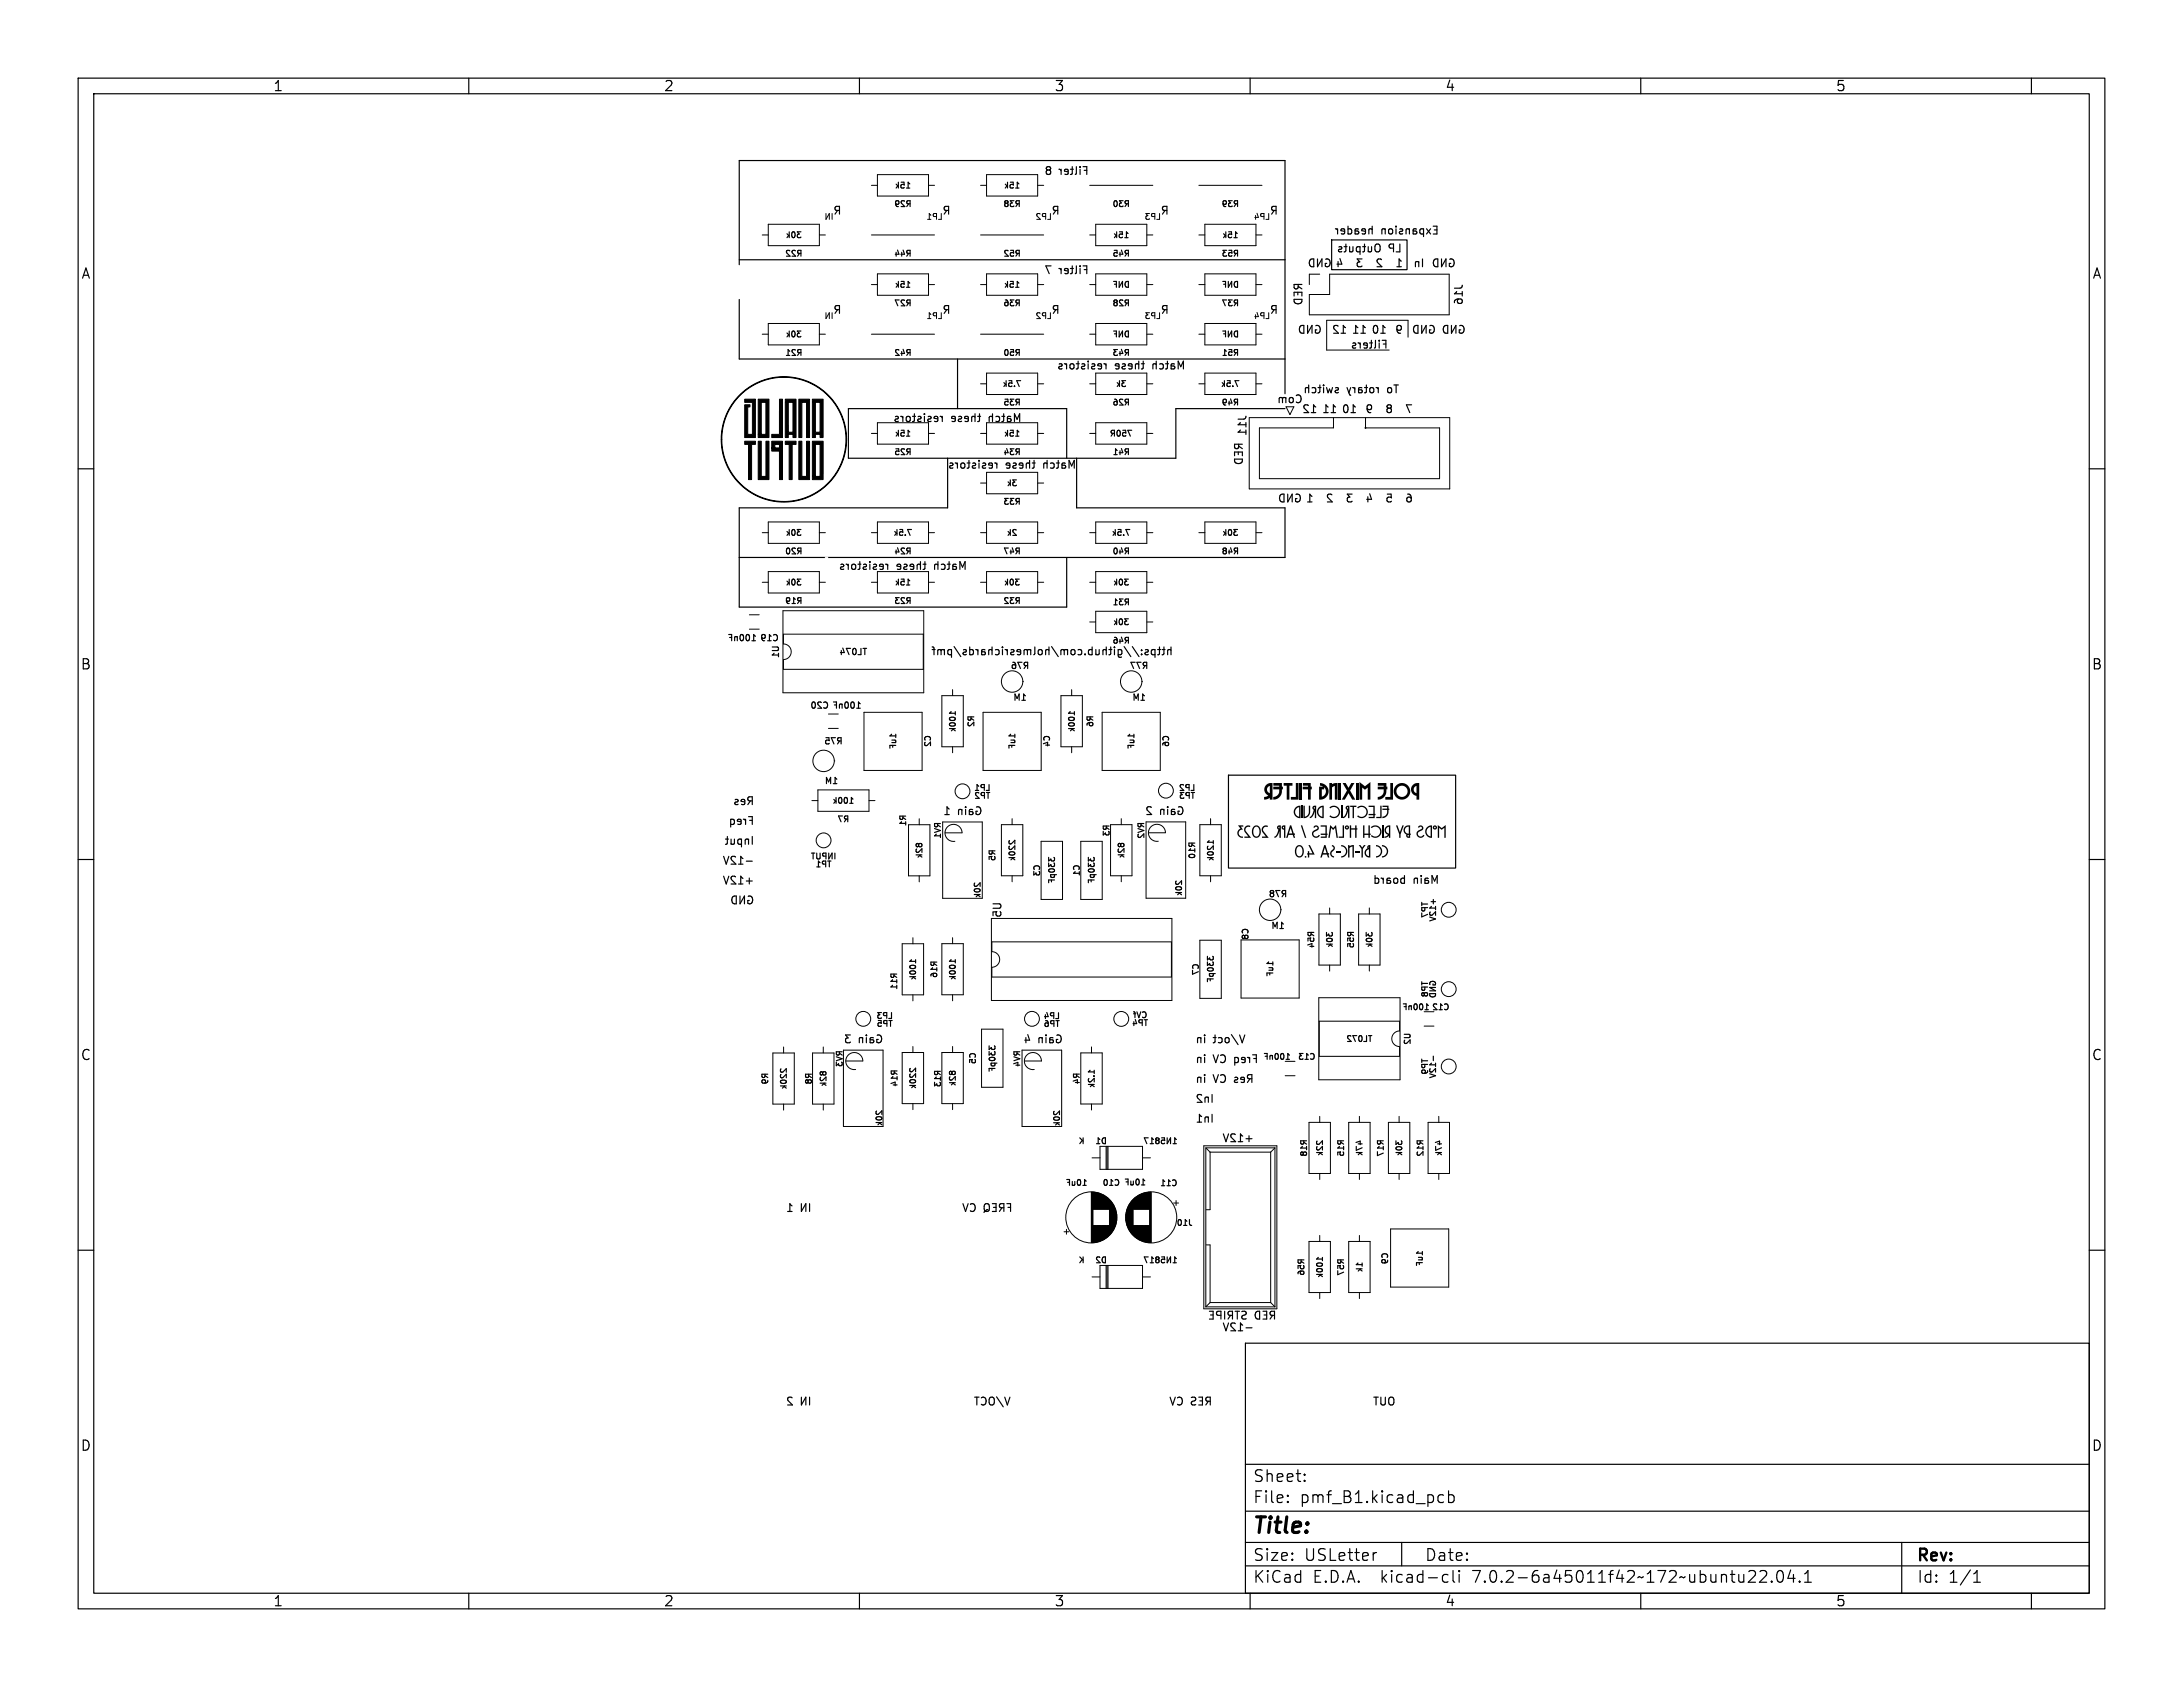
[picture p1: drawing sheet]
<svg xmlns="http://www.w3.org/2000/svg" width="279mm" height="216mm" viewBox="0 0 279 216" stroke-linecap="round" stroke-linejoin="round" font-family="sans-serif">
<defs><g id="words">
<g font-size="2.8">
<text x="161.7" y="102.7">POLE</text>
<text x="168" y="102.7">MIXING</text>
<text x="175.5" y="102.7">FILTER</text>
<text x="160.4" y="196.7">Title:</text>
</g>
<g font-size="2.1">
<text x="158.3" y="107.5">Modsby RichHolmes/ Apr2023</text>
<text x="165.5" y="105">Electric</text>
<text x="173.9" y="105">Druid</text>
<text x="165.7" y="110">CCBY-NC-SA</text>
<text x="175.1" y="110">4.0</text>
<text x="160.4" y="189.8">Sheet:</text>
<text x="160.4" y="192.5">File:</text>
<text x="166.4" y="192.5">pmf_B1.kicad_pcb</text>
<text x="160.4" y="202.7">KiCad</text>
<text x="160.4" y="199.9">Size:</text>
<text x="167" y="199.9">USLetter</text>
<text x="168" y="202.7">E.D.A.</text>
<text x="176.8" y="202.7">kicad-cli</text>
<text x="182.4" y="199.9">Date:</text>
<text x="188.6" y="202.7">7.0.2-6a45011f42~172~ubuntu22.04.1</text>
<text x="245.4" y="200.1">Rev:</text>
<text x="245.4" y="202.7">Id:</text>
<text x="249.4" y="202.7">1/1</text>
</g>
<g font-size="1.8">
<text x="35" y="11.8">1</text>
<text x="85" y="11.8">2</text>
<text x="135" y="11.8">3</text>
<text x="185" y="11.8">4</text>
<text x="235" y="11.8">5</text>
<text x="10.4" y="35.8">A</text>
<text x="267.8" y="35.8">A</text>
<text x="10.3" y="85.8">B</text>
<text x="267.7" y="85.8">B</text>
<text x="10.3" y="135.8">C</text>
<text x="267.7" y="135.8">C</text>
<text x="10.3" y="185.8">D</text>
<text x="267.7" y="185.8">D</text>
<text x="35" y="205.7">1</text>
<text x="85" y="205.7">2</text>
<text x="135" y="205.7">3</text>
<text x="185" y="205.7">4</text>
<text x="235" y="205.7">5</text>
</g>
<g font-size="1.4">
<text x="133.6" y="22.5">Filter</text>
<text x="138.5" y="22.5">8</text>
<text x="105.5" y="27.5">R</text>
<text x="119.5" y="27.5">R</text>
<text x="133.4" y="27.5">R</text>
<text x="147.4" y="27.5">R</text>
<text x="161.4" y="27.5">R</text>
<text x="133.6" y="35.2">Filter</text>
<text x="138.5" y="35.2">7</text>
<text x="167.3" y="34.3">GND</text>
<text x="170.9" y="34.3">4</text>
<text x="171" y="32.4">LP</text>
<text x="173.4" y="34.3">3</text>
<text x="173.8" y="32.4">Outputs</text>
<text x="176" y="34.3">2</text>
<text x="178.5" y="34.3">1</text>
<text x="180.8" y="34.3">In</text>
<text x="183.2" y="34.3">GND</text>
<text x="105.5" y="40.2">R</text>
<text x="119.5" y="40.2">R</text>
<text x="133.4" y="40.2">R</text>
<text x="147.4" y="40.2">R</text>
<text x="161.4" y="40.2">R</text>
<text x="187.4" y="39.1" transform="rotate(-90 187.4 39.1)">J16</text>
<text x="135.2" y="47.3">Match</text>
<text x="140.5" y="47.3">these</text>
<text x="145.5" y="47.3">resistors</text>
<text x="166" y="42.8">GND</text>
<text x="170.4" y="42.8">12</text>
<text x="172.8" y="44.7">Filters</text>
<text x="173" y="42.8">11</text>
<text x="175.5" y="42.8">10</text>
<text x="178.5" y="42.8">9</text>
<text x="180.6" y="42.8">GND GND</text>
<text x="163.4" y="51.7">Com</text>
<text x="166.6" y="52.9">12</text>
<text x="169.1" y="52.9">11</text>
<text x="171.7" y="52.9">10</text>
<text x="174.7" y="52.9">9</text>
<text x="177.2" y="52.9">8</text>
<text x="179.8" y="52.9">7</text>
<text x="114.3" y="54.1">Match</text>
<text x="119.6" y="54.1">these</text>
<text x="124.5" y="54.1">resistors</text>
<text x="159.1" y="56.6" transform="rotate(-90 159.1 56.6)">RED</text>
<text x="159.7" y="55.9" transform="rotate(-90 159.7 55.9)">J11</text>
<text x="121.3" y="60">Match</text>
<text x="126.6" y="60">these</text>
<text x="131.5" y="60">resistors</text>
<text x="163.5" y="64.4">GND 1</text>
<text x="169.6" y="64.4">2</text>
<text x="172.2" y="64.4">3</text>
<text x="174.7" y="64.4">4</text>
<text x="177.2" y="64.4">5</text>
<text x="179.8" y="64.4">6</text>
<text x="107.3" y="73">Match</text>
<text x="112.6" y="73">these</text>
<text x="117.5" y="73">resistors</text>
<text x="125.7" y="104.4">Gain</text>
<text x="151.6" y="104.4">Gain</text>
<text x="175.7" y="113.2">Main</text>
<text x="180" y="113.2">board</text>
<text x="128.3" y="117.5" transform="rotate(-90 128.3 117.5)">U5</text>
<text x="113" y="133.6">Gain</text>
<text x="156.4" y="146.3">+12V</text>
<text x="100.5" y="155.2">IN</text>
<text x="103" y="155.2">1</text>
<text x="123.1" y="155.2">FREQ CV</text>
<text x="154.5" y="169">RED STRIPE</text>
<text x="156.4" y="170.5">-12V</text>
<text x="100.5" y="179.9">IN</text>
<text x="103" y="179.9">2</text>
<text x="124.6" y="179.9">V/OCT</text>
<text x="149.6" y="179.9">RES CV</text>
<text x="175.6" y="179.9">OUT</text>
</g>
<text font-size="1.4" fill="#fff" x="96.5" y="115.8">GND</text>
<g font-size="1.1">
<text x="93" y="82.2">100nF</text>
<text x="97.2" y="82.2">C19</text>
<text x="107.3" y="84">TL074</text>
<text x="99.9" y="84.3" transform="rotate(-90 99.9 84.3)">U1</text>
<text x="129.3" y="85.8">R76</text>
<text x="129.6" y="89.8">1M</text>
<text x="144.5" y="85.8">R77</text>
<text x="144.9" y="89.8">1M</text>
<text x="103.6" y="90.9">C20</text>
<text x="105.4" y="95.4">R75</text>
<text x="106.5" y="90.9">100nF</text>
<text x="105.5" y="100.5">1M</text>
<text x="162.3" y="115">R78</text>
<text x="162.6" y="119">1M</text>
</g>
<g font-size="1">
<text x="114.4" y="26.7">R29</text>
<text x="114.4" y="24.3">15k</text>
<text x="128.3" y="26.7">R38</text>
<text x="128.4" y="24.3">15k</text>
<text x="142.3" y="26.7">R30</text>
<text x="156.3" y="26.7">R39</text>
<text x="100.4" y="33">R22</text>
<text x="100.5" y="30.6">30k</text>
<text x="114.4" y="33">R44</text>
<text x="128.3" y="33">R52</text>
<text x="142.3" y="33">R45</text>
<text x="142.4" y="30.6">15k</text>
<text x="156.3" y="33">R53</text>
<text x="156.3" y="30.6">15k</text>
<text x="114.4" y="39.4">R27</text>
<text x="114.4" y="37">15k</text>
<text x="128.3" y="39.4">R36</text>
<text x="128.4" y="37">15k</text>
<text x="142.3" y="39.4">R28</text>
<text x="142.3" y="37">DNF</text>
<text x="156.3" y="39.4">R37</text>
<text x="156.3" y="37">DNF</text>
<text x="100.4" y="45.7">R21</text>
<text x="100.5" y="43.3">30k</text>
<text x="114.4" y="45.7">R42</text>
<text x="128.3" y="45.7">R50</text>
<text x="142.3" y="45.7">R43</text>
<text x="142.3" y="43.3">DNF</text>
<text x="156.3" y="45.7">R51</text>
<text x="156.3" y="43.3">DNF</text>
<text x="128.2" y="49.7">7.5k</text>
<text x="128.3" y="52.1">R35</text>
<text x="142.3" y="52.1">R26</text>
<text x="142.7" y="49.7">3k</text>
<text x="156.2" y="49.7">7.5k</text>
<text x="156.3" y="52.1">R49</text>
<text x="114.4" y="58.4">R25</text>
<text x="114.4" y="56">15k</text>
<text x="128.3" y="58.4">R34</text>
<text x="128.4" y="56">15k</text>
<text x="142" y="56">750R</text>
<text x="142.3" y="58.4">R41</text>
<text x="128.3" y="64.8">R33</text>
<text x="128.8" y="62.4">3k</text>
<text x="100.4" y="71.1">R20</text>
<text x="100.5" y="68.7">30k</text>
<text x="114.3" y="68.7">7.5k</text>
<text x="114.4" y="71.1">R24</text>
<text x="128.3" y="71.1">R47</text>
<text x="128.8" y="68.7">2k</text>
<text x="142.2" y="68.7">7.5k</text>
<text x="142.3" y="71.1">R40</text>
<text x="156.3" y="71.1">R48</text>
<text x="156.3" y="68.7">30k</text>
<text x="100.4" y="77.5">R19</text>
<text x="100.5" y="75.1">30k</text>
<text x="114.4" y="77.5">R23</text>
<text x="114.4" y="75.1">15k</text>
<text x="128.3" y="77.5">R32</text>
<text x="128.4" y="75.1">30k</text>
<text x="142.3" y="77.6">R31</text>
<text x="142.4" y="75.1">30k</text>
<text x="142.3" y="82.5">R46</text>
<text x="142.4" y="80.2">30k</text>
<text x="114.9" y="96" transform="rotate(-90 114.9 96)">1uF</text>
<text x="119.3" y="95.7" transform="rotate(-90 119.3 95.7)">C2</text>
<text x="122.5" y="93.8" transform="rotate(-90 122.5 93.8)">100k</text>
<text x="124.9" y="93.1" transform="rotate(-90 124.9 93.1)">R2</text>
<text x="130.1" y="96" transform="rotate(-90 130.1 96)">1uF</text>
<text x="134.5" y="95.7" transform="rotate(-90 134.5 95.7)">C4</text>
<text x="137.7" y="93.8" transform="rotate(-90 137.7 93.8)">100k</text>
<text x="140.1" y="93.1" transform="rotate(-90 140.1 93.1)">R6</text>
<text x="145.3" y="96" transform="rotate(-90 145.3 96)">1uF</text>
<text x="149.8" y="95.7" transform="rotate(-90 149.8 95.7)">C6</text>
<text x="124.6" y="101.4">LP1</text>
<text x="150.8" y="101.4">LP2</text>
<text x="106.5" y="103">100k</text>
<text x="107.1" y="105.4">R7</text>
<text x="116.1" y="105.8" transform="rotate(-90 116.1 105.8)">R1</text>
<text x="120.6" y="107.4" transform="rotate(-90 120.6 107.4)">RV1</text>
<text x="124.6" y="102.4">TP2</text>
<text x="142.2" y="107.1" transform="rotate(-90 142.2 107.1)">R3</text>
<text x="146.6" y="107.4" transform="rotate(-90 146.6 107.4)">RV2</text>
<text x="150.8" y="102.4">TP3</text>
<text x="103.7" y="110.1">INPUT</text>
<text x="104.3" y="111.2">TP1</text>
<text x="118.2" y="110" transform="rotate(-90 118.2 110)">82k</text>
<text x="127.6" y="110.3" transform="rotate(-90 127.6 110.3)">R5</text>
<text x="130.1" y="110.3" transform="rotate(-90 130.1 110.3)">220k</text>
<text x="133.3" y="112.2" transform="rotate(-90 133.3 112.2)">C3</text>
<text x="135.2" y="113.2" transform="rotate(-90 135.2 113.2)">330pF</text>
<text x="138.4" y="112.2" transform="rotate(-90 138.4 112.2)">C1</text>
<text x="140.3" y="113.2" transform="rotate(-90 140.3 113.2)">330pF</text>
<text x="144.1" y="109.9" transform="rotate(-90 144.1 109.9)">82k</text>
<text x="153.1" y="110" transform="rotate(-90 153.1 110)">R10</text>
<text x="155.5" y="110.3" transform="rotate(-90 155.5 110.3)">120k</text>
<text x="125.7" y="115" transform="rotate(-90 125.7 115)">20k</text>
<text x="151.4" y="114.8" transform="rotate(-90 151.4 114.8)">20k</text>
<text x="182.9" y="117.6" transform="rotate(-90 182.9 117.6)">TP7</text>
<text x="184" y="118" transform="rotate(-90 184 118)">+12V</text>
<text x="117.4" y="125.5" transform="rotate(-90 117.4 125.5)">100k</text>
<text x="120.1" y="125.2" transform="rotate(-90 120.1 125.2)">R16</text>
<text x="122.5" y="125.5" transform="rotate(-90 122.5 125.5)">100k</text>
<text x="153.6" y="124.9" transform="rotate(-90 153.6 124.9)">C7</text>
<text x="155.5" y="125.9" transform="rotate(-90 155.5 125.9)">330pF</text>
<text x="159.9" y="120.4" transform="rotate(-90 159.9 120.4)">C8</text>
<text x="163.1" y="125.1" transform="rotate(-90 163.1 125.1)">1uF</text>
<text x="168.4" y="121.4" transform="rotate(-90 168.4 121.4)">R54</text>
<text x="170.7" y="121.4" transform="rotate(-90 170.7 121.4)">30k</text>
<text x="173.5" y="121.4" transform="rotate(-90 173.5 121.4)">R55</text>
<text x="175.8" y="121.4" transform="rotate(-90 175.8 121.4)">30k</text>
<text x="112.1" y="130.6">LP3</text>
<text x="112.1" y="131.6">TP5</text>
<text x="115" y="126.8" transform="rotate(-90 115 126.8)">R11</text>
<text x="133.5" y="130.6">LP4</text>
<text x="133.5" y="131.6">TP6</text>
<text x="144.8" y="131.5">TP4</text>
<text x="144.9" y="130.5">CVf</text>
<text x="179.4" y="129.4">100nF</text>
<text x="182.9" y="127.7" transform="rotate(-90 182.9 127.7)">TP8</text>
<text x="183.2" y="129.4">C12</text>
<text x="184" y="127.8" transform="rotate(-90 184 127.8)">GND</text>
<text x="108" y="136.6" transform="rotate(-90 108 136.6)">RV3</text>
<text x="125.1" y="136.3" transform="rotate(-90 125.1 136.3)">C5</text>
<text x="127.6" y="137.3" transform="rotate(-90 127.6 137.3)">330pF</text>
<text x="130.7" y="136.6" transform="rotate(-90 130.7 136.6)">RV4</text>
<text x="161.6" y="135.8">100nF</text>
<text x="166.1" y="135.8">C13</text>
<text x="172.2" y="133.5">TL072</text>
<text x="180.7" y="133.8" transform="rotate(-90 180.7 133.8)">U2</text>
<text x="182.9" y="137.6" transform="rotate(-90 182.9 137.6)">TP9</text>
<text x="98.5" y="138.9" transform="rotate(-90 98.5 138.9)">R9</text>
<text x="100.9" y="139.5" transform="rotate(-90 100.9 139.5)">220k</text>
<text x="104.1" y="138.9" transform="rotate(-90 104.1 138.9)">R8</text>
<text x="105.9" y="139.2" transform="rotate(-90 105.9 139.2)">82k</text>
<text x="115" y="139.2" transform="rotate(-90 115 139.2)">R14</text>
<text x="117.4" y="139.5" transform="rotate(-90 117.4 139.5)">220k</text>
<text x="120.6" y="139.2" transform="rotate(-90 120.6 139.2)">R13</text>
<text x="122.5" y="139.1" transform="rotate(-90 122.5 139.1)">82k</text>
<text x="138.4" y="138.9" transform="rotate(-90 138.4 138.9)">R4</text>
<text x="140.3" y="139.3" transform="rotate(-90 140.3 139.3)">1.2k</text>
<text x="184" y="138.1" transform="rotate(-90 184 138.1)">-12V</text>
<text x="113.1" y="144.2" transform="rotate(-90 113.1 144.2)">20k</text>
<text x="135.8" y="144.2" transform="rotate(-90 135.8 144.2)">20k</text>
<text x="137.9" y="146.6">K</text>
<text x="140.1" y="146.6">D1</text>
<text x="167.4" y="148.1" transform="rotate(-90 167.4 148.1)">R18</text>
<text x="169.5" y="148" transform="rotate(-90 169.5 148)">22k</text>
<text x="172.2" y="148.1" transform="rotate(-90 172.2 148.1)">R15</text>
<text x="174.6" y="148" transform="rotate(-90 174.6 148)">47k</text>
<text x="177.3" y="148.1" transform="rotate(-90 177.3 148.1)">R17</text>
<text x="179.6" y="148" transform="rotate(-90 179.6 148)">30k</text>
<text x="182.3" y="148.1" transform="rotate(-90 182.3 148.1)">R12</text>
<text x="184.7" y="148" transform="rotate(-90 184.7 148)">47k</text>
<text x="136.3" y="151.9">10uF</text>
<text x="141" y="151.9">C10</text>
<text x="143.8" y="151.9">10uF</text>
<text x="148.4" y="152">C11</text>
<text x="137.9" y="161.8">K</text>
<text x="140.1" y="161.8">D2</text>
<text x="146.2" y="161.8">1N5817</text>
<text x="150.5" y="157">J10</text>
<text x="177.8" y="161.9" transform="rotate(-90 177.8 161.9)">C9</text>
<text x="167.1" y="163.4" transform="rotate(-90 167.1 163.4)">R56</text>
<text x="169.5" y="163.6" transform="rotate(-90 169.5 163.6)">100k</text>
<text x="172.2" y="163.4" transform="rotate(-90 172.2 163.4)">R57</text>
<text x="174.6" y="162.9" transform="rotate(-90 174.6 162.9)">1k</text>
<text x="182.3" y="162.2" transform="rotate(-90 182.3 162.2)">1uF</text>
</g>
<text font-size="1" fill="#fff" x="146.2" y="146.6">1N5817</text>
</g></defs>
<g fill="none" stroke="#000" stroke-width=".15">
<path d="M10 10h259.4v195.9h-259.4zM12 12h255.4v191.9h-255.4zM60 10v2M110 10v2M160 10v2M210 10v2M260 10v2M94.6 33.9v-13.4h69.9v29.9M94.6 38.3v7.6h69.9M94.6 33.2h69.9M106.9 39.2l.2-.1h.3v1M106.9 39.5l.2 .1h.3"/>
<path d="M106.9 26.5l.2-.1h.3v1M106.9 26.8l.2 .1h.3M107.2 39.6l-.3 .5M107.2 26.9l-.3 .5M120.9 39.2l.1-.1h.4v1M120.9 39.5l.1 .1h.4M120.9 26.5l.1-.1h.4v1M120.9 26.8l.1 .1h.4M121.2 39.6l-.4 .5M121.2 26.9l-.4 .5M134.9 39.2l.1-.1h.4v1M134.9 39.5l.1 .1h.4"/>
<path d="M134.9 26.5l.1-.1h.4v1M134.9 26.8l.1 .1h.4M135.1 39.6l-.3 .5M135.1 26.9l-.3 .5M137 21.7h.4M137 34.4h.4M137.2 21.3v1M137.2 34v1M137.8 21.3v.9l-.2 .1M137.8 34v.9l-.2 .1M148.8 39.2l.2-.1h.4v1M148.8 39.5l.2 .1h.4"/>
<path d="M148.8 26.5l.2-.1h.4v1M148.8 26.8l.2 .1h.4M149.1 39.6l-.3 .5M149.1 26.9l-.3 .5M162.8 26.5l.1-.1h.4v1M162.8 39.2l.1-.1h.4v1M162.8 39.5l.1 .1h.4M162.8 26.8l.1 .1h.4M163.1 39.6l-.3 .5M163.1 26.9l-.3 .5M165.6 37.9v-.5h1v.5M165.6 38.3h1a.51 .51 0 0 1-.5 .6 .51 .51 0 0 1-.5-.6z"/>
<path d="M166.1 37.4v.3M166.2 36.6l.4 .4M166.2 36.4l-.1 .5-.1 .1-.3-.1-.1-.1v-.4h1M170.4 30.7h9.7v3.8h-9.7zM170.9 29.3h.2l.1 .2M171.2 29.3v.6M172.1 29.6l-.5-.1 .1-.2h.3l.1 .1v.5h-.4M172.5 29.3h.3l.2 .2-.1 .4h-.4M172.5 28.9v1M173.2 31.6l-.1 .6M173.4 29.5l.4 .1a.2 .2 0 0 1 .1 .2 .2 .2 0 0 1-.1 .1h-.4M173.9 29.3h-.4l-.1 .6"/>
<path d="M174.8 29.6l-.5-.1v-.2h.3l.2 .1-.1 .5h-.4M175.6 29.4l-.1-.1h-.3v.6M175.6 28.9v1M177.3 29.4l-.1-.1h-.3v.6M177.3 29.3v.6M177.8 29.4l.1-.1 .3 .1v.4v.1h-.3h-.1zM178.7 28.9v.1M178.7 29.3v.6M179.2 29.3h.2l.1 .1v.2l-.3 .1v.2h.3M179.2 31.2v1h-.5M180.4 29.4l-.2-.1h-.2v.6M180.4 29.3v.6"/>
<path d="M180.9 29.5l.3 .1a.2 .2 0 0 1 .1 .2 .2 .2 0 0 1-.1 .1h-.3M181.3 29.3h-.4v.6M182.2 29.3h-.3l-.2 .2 .1 .4h.4M182.2 29.3v1M182.6 29.3l.5 .6M183.1 29.3l-.5 .6M183.4 28.9h.5v1h-.5M183.6 29.4h.3M10 60h2M102.2 44.7h.3v.8M102.2 45.1h.3M118.8 53.3h.2l.2 .1"/>
<path d="M119.2 53.5l-.5 .3 .2 .2 .3-.1M121.3 58.6v6.4h-26.7v12.7h41.9v-6.4M122.6 45.9v6.4M123.9 53.6l-.4-.1v-.2h.3l.1 .1v.5h-.4M125.8 59.3h.2l.2 .1M126.2 59.4l-.5 .3 .2 .2h.3M130.2 53.7l.3-.7v1M130.9 59.6l-.5-.1 .1-.2h.3l.1 .1v.5h-.4M137.2 59.6l.3-.7v1M137.8 58.6v6.4h26.7v6.3h-69.9M139.7 46.6h.3l.1 .1M140.1 46.7l-.4 .3 .1 .2h.3"/>
<path d="M144.1 57.4h.3v.8M144.1 57.8h.3M144.3 55.1h.5M144.9 46.9l-.5-.1 .1-.2h.2l.2 .1-.1 .5h-.3M151.1 46.9l.4-.7v1M158 56.9v.3l.2 .2 .3-.1v-.4M158 58.3v-.4h1v.4M158 58.8h1a.51 .51 0 0 1-.5 .5 .51 .51 0 0 1-.5-.5zM158.1 44.7h.3v.8M158.1 45.1h.3M158.5 57.9v.3M158.5 57.1l.5 .3"/>
<path d="M164.5 52.3h-14v6.3h-41.9v-6.3h27.9v6.3M167.5 49.7l-.1-.1h-.3v.7M167.5 49.3v1M167.9 49.6h.3l.2 .2-.1 .4h-.4M168.7 49.6h.4M168.9 49.3v.8l-.2 .2M169.4 49.3v.1M169.4 49.6v.7M169.8 49.6l.2 .7 .2-.5 .2 .5 .1-.7M170.4 52.8h.5M170.8 52l.1 .1M170.9 49.6h.3l.1 .1v.2l-.4 .1v.2h.4"/>
<path d="M172.4 49.6l.2 .7M172.6 50.3l.3 .3M172.9 49.6l-.3 .7M173.1 49.6h.2l.1 .2M173.4 49.6v.7M173.9 49.8l.3 .1a.2 .2 0 0 1 .2 .2 .2 .2 0 0 1-.2 .2l-.3-.1M174.2 42.6h.6M174.3 49.6h-.4v.7M174.6 49.6h.4M174.7 41.9h.1M174.9 49.3v.8l-.3 .2M175.4 49.6h.2l.2 .2v.3l-.2 .2-.2-.1-.1-.1z"/>
<path d="M176.1 49.6h.2l.1 .2M176.4 49.6v.7M176.9 43.6h.5v1M177 44h.4M177.7 49.6h.2l.2 .2v.3l-.2 .2-.2-.1-.1-.1zM178.4 49.3h.6M178.7 49.3v1M267.4 60h2M111.8 72.3l.2-.1 .2 .1M112.2 72.4l-.4 .3 .1 .2 .3-.1M117 72.5l-.5-.1v-.1l.3-.1 .2 .1-.1 .5h-.4M123.2 72.6l.3-.7v1"/>
<path d="M144.1 76.7h.3v.7M144.1 77h.3M96.2 82h.5M96.6 81.4h.1M109.6 90.6h.5M110 90l.1 .1M119.3 83.1h.4M119.3 82.8l.2 .1v.9M120.4 83.3l-.1-.2-.2 .1-.1 .6M120.4 83.3v.5M120.9 83.2l-.3-.1-.2 .2M120.9 83.1v.7"/>
<path d="M121.7 91.1h.1M121.8 83.2l-.3-.1-.2 .2 .1 .4h.4M121.8 83.1v1M122.1 82.7l.9 1.3M122.3 91.1v.4M123.3 83.2l.2-.1 .2 .2-.1 .1-.3 .1v.2h.4M124.1 83.2l.3-.1 .2 .2-.1 .4h-.4M124.1 82.8v1M124.9 83.1l.2 .1 .1 .1M125.2 83.1v.7M125.6 83.4h.4a.2 .2 0 0 1 .1 .2 .2 .2 0 0 1-.1 .2l-.4-.1M126.1 83.2h-.4l-.1 .6"/>
<path d="M127 83.2l-.2-.1-.2 .1-.1 .6M127 82.8v1M127.4 83.2l.3-.1 .2 .2-.1 .4h-.4M128.3 82.8v.1M128.3 83.1v.7M128.6 83.1l.2 .1 .1 .1M128.9 83.1v.7M129.4 83.2l.2-.1 .2 .2-.1 .1-.3 .1v.2h.4M130.6 83.5l-.4-.1v-.2l.3-.1 .1 .2v.4h-.4M131.5 83.3l-.1-.2-.3 .1v.6M131.5 83.3v.5M131.9 83.2l-.3-.1-.1 .2"/>
<path d="M131.9 83.1v.7M132.4 82.8v.9l-.1 .1M132.9 83.2l.2-.1 .3 .1v.4l-.1 .1-.2 .1-.2-.1zM134.3 83.2l-.2-.1-.2 .1-.1 .6M134.3 82.8v1M134.6 82.7l.8 1.3M136.2 83.3l-.1-.2-.3 .1v.6M136.2 83.3v.5M136.6 83.2l-.2-.1-.2 .2M136.6 83.1v.7M137 91.1h-.1M137.1 83.2l.2-.1 .2 .1 .1 .4-.1 .1-.2 .1-.2-.1z"/>
<path d="M137.5 91.1v.4M138 83.2l.3-.1 .1 .2v.4h-.4M138.9 83.7v.1M139.8 83.2l-.3-.1-.2 .2 .1 .4h.4M139.8 82.8v1M140.3 83.1v.7M140.7 83.1l-.1 .6-.2 .1-.1-.1M141.6 83.2l-.2-.1-.2 .1v.6M141.6 82.8v1M141.9 83.1h.4M142.2 82.8v.9l-.3 .1M142.6 83.1v.7"/>
<path d="M143.1 83.2l.3-.1 .2 .2-.1 .4h-.4M143.1 83.1v.8l.2 .2h.2M143.9 82.7l.8 1.3M144.9 82.7l.9 1.3M146.1 83.7v.1M146.1 83.2v.1M146.6 83.2l.2-.1 .2 .2-.1 .1-.3 .1v.2h.4M147.8 83.2l-.3-.1-.1 .2v.4h.4M147.8 83.1v1M148.2 83.1h.3M148.4 82.8v.9l-.2 .1M148.7 83.1h.4"/>
<path d="M149 82.8v.9l-.3 .1M149.9 82.8v1M149.9 83.2l-.2-.1-.2 .1-.1 .6M157.2 99.2h29.1v11.9h-29.1zM10 110h2M92.6 109.6l.3 1 .4-1M92.6 112.1l.3 1 .4-1M92.9 107.4h.3M93.1 107.1v.8l-.2 .2M93.5 104.9l.3-.1 .2 .2-.1 .5h-.4M93.5 104.8v1M93.6 107.4v.7"/>
<path d="M93.8 114.8l.2-.1h.2v1a.52 .52 0 0 1-.5-.3 .52 .52 0 0 1 .1-.6zM94 107.4l-.1 .6-.2 .1-.1-.1M94.1 102.4l.2-.1 .2 .1-.1 .2-.3 .1v.2h.4M94.1 109.7l-.3-.1-.2 .1v.2l.6 .7h-.6M94.1 112.2l-.3-.1-.2 .1v.2l.6 .7h-.6M94.5 110.6h.6M94.5 113.1h.6M94.7 114.7v1l.6-1v1M94.9 105.2l-.5-.1v-.2l.3-.1 .2 .2-.1 .5h-.4M94.9 107.4h-.3l-.2 .2 .1 .4h.4M94.9 107.4v1M95.1 109.9l-.3-.3v1"/>
<path d="M95.1 112.4l-.3-.3v1M95.1 104.8l.2 .1 .1 .1M95.3 102.6l-.4-.1v-.1l.3-.1 .1 .1v.5h-.4M95.4 104.8v.7M95.5 110.2h.8M95.5 112.8h.8M95.8 114.7h.3M95.8 104.5h.5v1M95.8 107.4v.7M95.8 107.5l-.1-.1h-.3v.7M95.9 115.2h-.2v.4l.2 .1 .2-.1M95.9 112.4v.7"/>
<path d="M95.9 105h.4M96 102.5l-.3 .5M96.3 102.5l-.5-.1-.1-.1 .1-.2 .1-.1h.4v1M96.3 107.1v1M108.8 102.8h.4M109.1 102.2l.1 .1M120.9 104.3h.6M121.5 103.5l-.3-.2v1M123.1 103.7l-.1-.1h-.3v.7M123.1 103.6v.7M123.6 103.3h.1M123.6 103.6v.7"/>
<path d="M124.1 103.8l.3 .1a.2 .2 0 0 1 .1 .2 .2 .2 0 0 1-.1 .2l-.3-.1M124.5 103.6h-.4v.7M125 103.3h.3M125.1 103.8h-.2v.4l.2 .1 .2-.1M129.2 107.6h.1M129.5 108l.4-.5v.5M134.2 109.7v.5M134.9 109.7l.1 .3M139.3 109.7v.5M140 109.7v.3M147.4 103.3l-.4-.1-.2 .1v.2l.6 .7h-.6M149 103.7l-.2-.1h-.2l-.1 .6"/>
<path d="M149 103.6v.6M149.4 103.2v.1M149.4 103.6v.6M149.9 103.8l.4 .1a.2 .2 0 0 1 .1 .2 .2 .2 0 0 1-.1 .1h-.4M150.4 103.6h-.4l-.1 .6M150.8 103.3h.4M151 103.8h-.2v.3l.2 .1h.2M154.8 107.6h-.1M155.3 107.6v.4M179.7 112.4h-.2l-.2 .2v.4l.4 .1M183.4 115.1v.6M267.4 110h2"/>
<path d="M100 136.8h-.1M100.2 137.2l.4-.4v.4M108.8 132.5h-.6l.4 .3-.3 .1v.5l.1 .1 .4-.1M110.4 132.9l-.1-.1h-.3v.7M110.4 132.8v.7M110.9 132.5h.1M110.9 132.8v.7M111.4 133l.3 .1a.2 .2 0 0 1 .1 .2 .2 .2 0 0 1-.1 .2l-.3-.1M111.8 132.8h-.4v.7M112.3 132.5h.3M112.4 133h-.2v.4l.2 .1 .2-.1M114.4 124.7v.2"/>
<path d="M114.8 124.7h-.8v.2M116.5 136.7v.1M116.7 122.8l-.1 .1M116.8 137.1l.4-.4v.5M117.2 122.8v.4M121.7 122.8v.1M122.3 122.8v.4M126.6 133.8v.5M127.3 133.8v.4M131.3 132.8v.7M131.5 132.4l.3 .7h-.6M133.4 132.9l-.1-.1h-.3v.7"/>
<path d="M133.4 132.8v.7M133.9 132.5h.1M133.9 132.8v.7M134.4 133l.3 .1a.2 .2 0 0 1 .1 .2 .2 .2 0 0 1-.1 .2l-.3-.1M134.8 132.8h-.4v.7M135.3 132.5a.47 .47 0 0 1 .5 .5 .47 .47 0 0 1-.5 .4l-.1-.4h.2M153.7 132.9l-.1-.1h-.3v.7M153.7 132.8v.7M153.7 135.3v.7M153.7 137.9v.6M153.7 135.4l-.1-.1-.3 .1v.6M153.7 138l-.1-.1h-.3v.6"/>
<path d="M154.2 132.5h.1M154.2 132.8v.7M154.2 135v.1M154.2 135.3v.7M154.2 137.5v.1M154.2 137.9v.6M154.5 122.4v.4M155.2 122.4l.1 .3M155.3 132.8h.4M155.3 137.5l.3 1 .3-1M155.3 135l.3 1 .3-1M155.5 132.5v.8l-.2 .2"/>
<path d="M155.9 132.8h.3l.2 .2-.1 .4h-.4M156.2 137.6a.4 .4 0 0 1 .5 0 .4 .4 0 0 1 .1 .5 .37 .37 0 0 1-.1 .4 .37 .37 0 0 1-.5-.1M156.2 135.1a.4 .4 0 0 1 .5 0 .4 .4 0 0 1 .1 .5 .37 .37 0 0 1-.1 .3 .37 .37 0 0 1-.5 0M156.8 132.9l.2-.1 .3 .1v.4l-.1 .1-.2 .1-.2-.1zM157.6 132.4l.9 1.3M158 137.9h.3l.1 .1v.2h-.4v.3h.4M158 135.4l.3-.1 .2 .2-.1 .4h-.4M158 135.3v1M158.7 132.5l.3 1 .3-1M159.3 138.2l-.5-.1v-.2h.3l.2 .1-.1 .5h-.4M159.4 135.7l-.5-.1v-.2l.3-.1 .2 .2-.1 .4h-.4M159.7 135.3l.1 .1 .1 .1"/>
<path d="M159.9 135.3v.7M160 138.1l-.3 .4M160.2 138.1l-.5-.1v-.1v-.3l.1-.1h.4v1M160.3 135h.5v1M160.5 135.5h.3M164.6 135.6h.4M164.9 134.9l.1 .1M175.2 132.5h.4M182.4 129.2h.4M182.7 128.6l.1 .1M183.4 135.2v.5M10 160h2"/>
<path d="M102.6 154v1l.5-1M150.1 146.4h.5M150.5 151.1v.2v.3M150.6 145.8l-.2-.2v.8M153.2 143.6h.6M153.8 142.9l-.3-.3v1M153.8 140.2l-.4-.1-.1 .1-.1 .2 .6 .7h-.6M154.7 140.4v.7M154.7 142.9v.7M154.7 143l-.2-.1-.2 .1-.1 .6M154.7 140.5l-.2-.1-.2 .1-.1 .6M155.1 140.1v1"/>
<path d="M155.1 142.6v1M159.5 145.7h.7M267.4 160h2M150.1 161.6h.5M150.6 161.1l-.2-.2v.7M159.4 171.9h108v32h-108zM159.5 169.9h.7M168.7 160.9v.1M169.3 160.9v.4M159.4 197.4h108M159.4 193.4h108M159.4 187.4h108"/>
<path d="M164.8 192.2h.1l-.1 .1M164.8 191.4h.1l-.1 .1M167 189.5v.1M167 188.7v.1M176.2 198.7l-.3 .1M179.4 197.4v3M184.2 192.2l.1 .1 .5-.1M184.2 191.4l.1-.1 .5 .1M185.4 191.4l.4-.1 .3 .3v.4l-.1 .2-.2 .1-.4-.1M185.4 190.8v1.5M243.4 197.4v6.5M60 203.9v2"/>
<path d="M110 203.9v2M159.4 200.4h108M160 203.9v2M184.9 201.5l.4 .1M185.3 202.4l-.4 .1M186 201v1.3l.2 .2M186.8 201v.1M186.8 201.5v1M186.8 201l-.1 .1h.1M210 203.9v2M224.4 201a.41 .41 0 0 1 .2 .6l-.8 .9h.9M225.3 201.1l.2-.1h.3a.41 .41 0 0 1 .2 .6l-.8 .9h.9"/>
<path d="M226.8 202.4v.1M226.8 202.4h-.1l.1 .1M227.6 201.1a.36 .36 0 0 1 .6 .2 .77 .77 0 0 1-.4 1.2 1 1 0 0 1-.2-1.4zM229.2 200.9l-.4 1.1h1M229.5 201.5v1M230.3 202.4h.1l-.1 .1M230.3 202.4v.1M231 202.5h.8M231 201.4l.4-.4v1.5M252.6 202.5h.9M252.6 201.4l.4-.4v1.5M260 203.9v2"/>
</g>
<g fill="none" stroke="#000" stroke-width=".13">
<path d="M97.6 30.1h.7M98.3 28.7h6.6v2.7h-6.6zM104.9 30.1h.7M105.7 27.3v.8l.4-.8v.8M106.5 27.3v.8M111.5 23.7h.8M111.5 30.1h8.1M111.5 36.4h.8M112.3 22.3h6.5v2.8h-6.5zM112.3 35h6.5v2.8h-6.5zM118.7 28.1h.4M118.8 23.7h.8"/>
<path d="M118.8 36.4h.8M119.1 27.5l-.2-.2v.8M119.9 27.3v.8M120.5 27.3v.8h-.4M125.5 23.7h.8M125.5 30.1h8.1M125.5 36.4h.8M126.3 22.3h6.5v2.8h-6.5zM126.3 35h6.5v2.8h-6.5zM132.8 23.7h.8M132.8 36.4h.8M133.1 27.4l-.3-.1-.1 .2 .5 .6h-.5"/>
<path d="M133.8 27.3v.8M134.4 27.3v.8h-.3M139.5 23.7h8.1M139.5 30.1h.7M139.5 36.4h.7M140.2 28.7h6.6v2.7h-6.6zM140.2 35h6.6v2.8h-6.6zM146.8 30.1h.8M146.8 36.4h.8M147.1 27.3h-.4l.2 .3-.2 .1v.3l.1 .1 .3-.1M147.8 27.3v.8M148.4 27.3v.8h-.3"/>
<path d="M153.4 23.7h8.1M153.4 30.1h.8M153.4 36.4h.8M154.2 28.7h6.5v2.7h-6.5zM154.2 35h6.5v2.8h-6.5zM160.7 27.6v.5M160.7 30.1h.8M160.7 36.4h.8M160.9 40l.2 .5h-.5M160.9 27.3l.2 .5h-.5M161.8 27.3v.8M162.4 27.3v.8h-.4"/>
<path d="M167.6 37.7h2.6v-2.6h15.3v5.2h-17.9zM168.9 35.1h-1.3v1.3M97.6 42.8h.7M98.3 41.4h6.6v2.7h-6.6zM104.9 42.8h.7M105.7 40v.8l.4-.8v.8M106.5 40v.8M111.5 42.8h8.1M111.5 55.5h.8M112.3 54.1h6.5v2.7h-6.5zM118.7 40.8h.4M118.8 55.5h.8"/>
<path d="M119.1 40.2l-.2-.2v.8M119.9 40v.8M120.5 40v.8h-.4M125.5 42.8h8.1M125.5 49.1h.8M125.5 55.5h.8M126.3 47.7h6.5v2.8h-6.5zM126.3 54.1h6.5v2.7h-6.5zM132.8 49.1h.8M132.8 55.5h.8M133.1 40.1l-.3-.1-.1 .2 .5 .6h-.5M133.8 40v.8"/>
<path d="M134.4 40v.8h-.3M139.5 42.8h.7M139.5 49.1h.7M139.5 55.5h.7M140.2 41.4h6.6v2.7h-6.6zM140.2 47.7h6.6v2.8h-6.6zM140.2 54.1h6.6v2.7h-6.6zM146.8 42.8h.8M146.8 49.1h.8M146.8 55.5h.8M147.1 40h-.4l.2 .3-.2 .1v.3l.1 .1 .3-.1M147.8 40v.8"/>
<path d="M148.4 40v.8h-.3M153.4 42.8h.8M153.4 49.1h.8M154.2 47.7h6.5v2.8h-6.5zM154.2 41.4h6.5v2.7h-6.5zM159.9 53.4h25.7v9.2h-25.7zM160.7 40.3v.5M160.7 42.8h.8M160.7 49.1h.8M161.8 40v.8M162.4 40v.8h-.4M164.6 52.1l.5 1 .5-1"/>
<path d="M170.7 53.4v1.4h-9.5v6.5h23.1v-6.5h-9.5v-1.4M180.2 43.2v-2.2h-10.4v3.8h8M95.9 78.7h1.3M97.6 74.5h.7M97.6 68.2h.7M98.3 73.1h6.6v2.8h-6.6zM98.3 66.8h6.6v2.7h-6.6zM100.2 78.2h18v10.5h-18zM104.9 74.5h.7M104.9 68.2h.7M111.5 74.5h.8M111.5 68.2h.8"/>
<path d="M112.3 73.1h6.5v2.8h-6.5zM112.3 66.8h6.5v2.7h-6.5zM118.8 74.5h.8M118.8 68.2h.8M125.5 74.5h.8M125.5 68.2h.8M125.5 61.8h.8M126.3 73.1h6.5v2.8h-6.5zM126.3 60.4h6.5v2.8h-6.5zM126.3 66.8h6.5v2.7h-6.5zM132.8 74.5h.8M132.8 68.2h.8"/>
<path d="M132.8 61.8h.8M139.5 74.5h.7M139.5 79.6h.7M139.5 68.2h.7M140.2 73.1h6.6v2.8h-6.6zM140.2 78.2h6.6v2.8h-6.6zM140.2 66.8h6.6v2.7h-6.6zM146.8 74.5h.8M146.8 79.6h.8M146.8 68.2h.8M153.4 68.2h.8M154.2 66.8h6.5v2.7h-6.5z"/>
<path d="M160.7 68.2h.8M95.9 80.5h1.3M100.3 81.2h17.9v4.5h-17.9v-1.3a1 1 0 0 0 1-1 1 1 0 0 0-1-1zM106 91.4h1.3M106 93.2h1.3M106.8 97.4h.1M110.6 91.2h7.4v7.4h-7.4zM120.5 89h2.8v6.6h-2.8zM121.9 88.3v.7M121.9 95.6v.7M125.8 91.2h7.5v7.4h-7.5zM130.9 87.2h.1"/>
<path d="M135.8 89h2.7v6.6h-2.7zM137.2 88.3v.7M137.2 95.6v.7M141.1 91.2h7.4v7.4h-7.4zM146.2 87.2h.1M103.9 102.5h.8M104.7 101.1h6.5v2.7h-6.5zM111.2 102.5h.8M116.3 105.5h2.7v6.6h-2.7zM117.7 104.8v.7M117.7 112.1v.8M120.6 105.2h5.1v9.8h-5.1z"/>
<path d="M121 106.6h2.1a1.09 1.09 0 0 0-1.1-1.1 1.09 1.09 0 0 0-1 1.2 1.09 1.09 0 0 0 1.2 1M126.9 117.5h23.1v10.5h-23.1zM128.2 105.5h2.7v6.6h-2.7zM129.5 104.8v.7M129.5 112.1v.7M133.2 107.7h2.8v7.4h-2.8zM138.3 107.7h2.8v7.4h-2.8zM142.1 105.5h2.8v6.6h-2.8zM143.5 104.8v.7M143.5 112.1v.7M146.7 105.2h5.1v9.8h-5.1zM147 106.6h2.2a1.09 1.09 0 0 0-1.2-1.1 1.09 1.09 0 0 0-1 1.2 1.09 1.09 0 0 0 1.2 1"/>
<path d="M153.6 105.5h2.7v6.6h-2.7zM154.9 104.8v.7M154.9 112.1v.7M163.9 116.4h.1M168.8 117h2.8v6.5h-2.8zM170.2 116.2v.8M173.9 117h2.7v6.5h-2.7zM175.3 116.2v.8M98.9 134.8h2.8v6.5h-2.8zM100.3 134v.8M104 134.8h2.7v6.5h-2.7zM105.4 134v.8"/>
<path d="M107.9 134.4h5.1v9.8h-5.1zM108.3 135.8h2.1a1.09 1.09 0 0 0-1.1-1.1 1.09 1.09 0 0 0-1 1.2 1.09 1.09 0 0 0 1.2 1M115.5 120.8h2.7v6.5h-2.7zM115.5 134.7h2.7v6.5h-2.7zM116.8 120v.8M116.8 127.3v.8M116.8 133.9v.8M120.5 120.8h2.8v6.5h-2.8zM120.5 134.7h2.8v6.5h-2.8zM121.9 120v.8M121.9 127.3v.8M121.9 133.9v.8"/>
<path d="M125.6 131.7h2.8v7.5h-2.8zM126.9 120.5h23v4.5h-23v-1.2a1 1 0 0 0 1-1 1 1 0 0 0-1-1zM130.8 134.4h5.1v9.8h-5.1zM131.1 135.8h2.2M133.3 135.8a1.09 1.09 0 0 0-1.2-1.1 1.09 1.09 0 0 0-1 1.2 1.09 1.09 0 0 0 1.3 1M138.3 134.8h2.8v6.5h-2.8zM139.7 134v.8M153.6 120.3h2.7v7.5h-2.7zM158.8 120.3h7.5v7.4h-7.5zM164.5 135.8h1.2M164.5 137.7h1.2M168.8 127.7h10.4v10.5h-10.4z"/>
<path d="M168.9 130.7h10.2v1.2a1 1 0 0 0-1 1 1 1 0 0 0 1 1v1.3h-10.2zM170.2 123.5v.8M175.3 123.5v.8M182.3 129.5h1.2M182.3 131.3h1.2M100.3 141.3v.8M105.4 141.3v.8M116.8 141.2v.8M121.9 141.2v.8M136.2 157.6h.6M136.5 157.3v.7M139.7 152.6v6.4"/>
<path d="M139.7 141.3v.8M139.8 152.6v6.4M139.8 148.2h1M139.9 152.6v6.4M139.9 152.6v2.2M139.9 156.8v2.2M140 152.6v2.2M140 156.8v2.2M140.1 152.6v2.2M140.1 156.8v2.2M140.2 152.6v2.2M140.2 156.8v2.2"/>
<path d="M140.3 152.6v2.2M140.3 156.8v2.2M140.4 152.6v2.2M140.4 156.8v2.2M140.4 156.8v2.1M140.4 152.7v2.1M140.5 152.7v2.1M140.5 156.8v2.1M140.6 152.7v2.1M140.6 156.8v2.1M140.7 152.7v2.1M140.7 156.8v2.1"/>
<path d="M140.8 152.8v2M140.8 156.8v2M140.8 146.7h5.4v2.9h-5.4zM140.9 152.8v2M140.9 156.8v2M141 152.8v2M141 156.8v2M141 152.9v1.9M141 156.8v1.9M141.1 152.9v1.9M141.1 156.8v1.9M141.2 152.9v1.9"/>
<path d="M141.2 156.8v1.9M141.2 153v1.8M141.2 156.8v1.8M141.3 153v1.8M141.3 156.8v1.8M141.4 153v1.8M141.4 156.8v1.8M141.4 153.1v1.7M141.4 156.8v1.7M141.5 153.1v1.7M141.5 156.8v1.7M141.6 153.2v1.6"/>
<path d="M141.6 156.8v1.6M141.6 146.7v2.9M141.7 153.3v1.5M141.7 156.8v1.5M141.7 146.7v2.9M141.8 153.3v1.5M141.8 156.8v1.5M141.8 156.8v1.4M141.8 146.7v2.9M141.8 153.4v1.4M141.9 153.4v1.4M141.9 156.8v1.4"/>
<path d="M141.9 153.5v1.3M141.9 156.8v1.3M142 153.5v1.3M142 156.8v1.3M142 153.5v4.6M142 153.6v4.4M142.1 153.6v4.4M142.1 153.7v4.2M142.2 153.7v4.2M142.2 153.8v4M142.3 153.9v3.8M142.4 154v3.6"/>
<path d="M142.4 154.1v3.4M142.5 154.2v3.3M142.5 154.2v3.2M142.6 154.3v3M142.6 154.4v2.8M142.6 154.5v2.7M142.7 154.5v2.6M142.7 154.6v2.4M142.8 154.7v2.2M142.8 154.9v1.8M142.8 155v1.6M142.9 155.2v1.2"/>
<path d="M142.9 155.4v.8M144.1 155.4v.8M144.1 155.2v1.2M144.2 155v1.6M144.2 154.9v1.8M144.3 154.7v2.2M144.3 154.6v2.4M144.3 154.5v2.6M144.4 154.5v2.7M144.4 154.4v2.8M144.5 154.3v3M144.5 154.2v3.2"/>
<path d="M144.5 154.2v3.3M144.6 154.1v3.4M144.6 154v3.6M144.7 154v3.6M144.7 153.9v3.8M144.8 153.8v4M144.9 153.7v4.2M144.9 153.6v4.4M145 153.6v4.4M145 153.5v4.6M145.1 153.5v1.3M145.1 156.8v1.3"/>
<path d="M145.1 153.4v1.4M145.1 156.8v1.4M145.2 153.4v1.4M145.2 156.8v1.4M145.2 153.3v1.5M145.3 153.3v1.5M145.3 156.8v1.5M145.4 153.2v1.6M145.4 156.8v1.6M145.5 153.2v1.6M145.5 156.8v1.6M145.5 153.1v1.7"/>
<path d="M145.5 156.8v1.7M145.6 153.1v1.7M145.6 156.8v1.7M145.7 153v1.8M145.7 156.8v1.8M145.8 153v1.8M145.8 156.8v1.8M145.8 152.9v1.9M145.8 156.8v1.9M145.9 152.9v1.9M145.9 156.8v1.9M146 152.9v1.9"/>
<path d="M146 156.8v1.9M146 152.8v2M146 156.8v2M146.1 152.8v2M146.1 156.8v2M146.2 152.8v2M146.2 156.8v2M146.2 148.2h1M146.3 152.8v2M146.3 156.8v2M146.3 152.7v2.1M146.3 156.8v2.1"/>
<path d="M146.4 152.7v2.1M146.4 156.8v2.1M146.5 152.7v2.1M146.5 156.8v2.1M146.6 152.7v2.1M146.6 156.8v2.1M146.6 152.6v2.2M146.7 152.6v2.2M146.7 156.8v2.2M146.8 152.6v2.2M146.8 156.8v2.2M146.9 152.6v2.2"/>
<path d="M146.9 156.8v2.2M147 152.6v2.2M147 156.8v2.2M147.1 152.6v2.2M147.1 156.8v2.2M147.1 152.6v6.4M147.2 152.6v6.4M147.3 152.6v6.4M150.2 154h.6M150.5 153.6v.7M154.1 146.6h9.3v20.9h-9.3zM154.4 154.8h.5"/>
<path d="M154.4 159.3h.5v7.4M154.4 146.9l.5 .6M154.9 147.5v7.3M154.9 147.5h7.7M162.6 147.5v19.2M163.2 146.9h-8.9v20.4M163.2 146.9l-.6 .6M163.2 146.9v20.4M167.5 143.6h2.8v6.6h-2.8zM167.5 158.9h2.8v6.5h-2.8zM168.9 142.9v.7M168.9 150.2v.7"/>
<path d="M168.9 158.1v.8M172.6 158.9h2.8v6.5h-2.8zM172.6 143.6h2.8v6.6h-2.8zM174 142.9v.7M174 150.2v.7M174 158.1v.8M177.7 143.6h2.7v6.6h-2.7zM178 157.3h7.4v7.4h-7.4zM179.1 142.9v.7M179.1 150.2v.7M182.8 143.6h2.7v6.6h-2.7zM184.1 142.9v.7"/>
<path d="M184.1 150.2v.7M139.8 163.4h1M140.8 161.9h5.4v3h-5.4zM141.6 161.9v3M141.7 161.9v3M141.8 161.9v3M146.2 163.4h1M154.3 167.3h8.9M154.9 166.7l-.6 .6M154.9 166.7h7.7M162.6 166.7l.6 .6M168.9 165.4v.8"/>
<path d="M174 165.4v.8"/>
<circle cx="105.4" cy="97.4" r="1.37"/>
<circle cx="129.5" cy="87.2" r="1.37"/>
<circle cx="144.8" cy="87.2" r="1.37"/>
<circle cx="105.4" cy="107.5" r=".95"/>
<circle cx="123.2" cy="101.3" r=".95"/>
<circle cx="149.2" cy="101.2" r=".95"/>
<circle cx="162.6" cy="116.4" r="1.37"/>
<circle cx="185.4" cy="116.4" r=".95"/>
<circle cx="110.5" cy="130.4" r=".95"/>
<circle cx="132.1" cy="130.4" r=".95"/>
<circle cx="143.5" cy="130.4" r=".95"/>
<circle cx="185.4" cy="126.6" r=".95"/>
<circle cx="185.4" cy="136.5" r=".95"/>
<circle cx="139.7" cy="155.8" r="3.3"/>
<circle cx="147.3" cy="155.8" r="3.3"/>
</g>
<path d="M172.8 103.1h.8v.2h-.3v1.4h-.2v-1.4h-.3z" fill="#000"/>
<g fill="#000" stroke="#000" stroke-width=".13">
<path d="M95.3 56.5h1.4v.4h-.5v4.5h-.4v-4.5h-.5zM95.3 51.1h1.4v4.9h-1.4v-4.2h.7v.3h-.3v3.5h.6v-4.1h-1zM97 51.1h1.4v4.9h-1.4v-.4h1v-4.1h-.6v4.1h-.4zM99.8 51.1h.4v4.9h-1.4v-.4h1zM100.5 51.1h1.4v4.9h-.4v-.4h-.6v.4h-.4v-4.5h.4v3.8h.6v-3.8h-1zM100.5 56.5h1.4v.4h-.5v4.5h-.4v-4.5h-.5zM102.2 51.1h1.4v4.9h-.4v-4.5h-.6v4.5h-.4zM104 51.1h1.3v4.9h-.3v-.4h-.6v.4h-.4v-4.5h.4v3.8h.6v-3.8h-1zM104 56.5h1.4l-.1 4.9h-1.3v-.4h1v-4.1h-.6v4.1h-.4zM94.7 50.6a8 8 0 0 1 12.6 1.6 8 8 0 0 1-4.9 11.8 8 8 0 0 1-10.1-7.8h.1v.3a7.9 7.9 0 0 0 12 6.6 7.9 7.9 0 0 0 0-13.7 7.9 7.9 0 0 0-12 6.7v.1h-.1v-.1a8 8 0 0 1 2.4-5.5zM97 56.5h.4v4.5h.6v-4.5h.4v4.9h-1.4zM98.8 56.5h1.4v4.9h-.4v-3.7h-1v-.4h1v-.4h-.6v.4h-.4z"/>
<path d="M102.2 56.5h.4v4.5h.6v-4.5h.4v4.9h-1.4z"/>
<circle cx="174.8" cy="54.8" r=".06"/>
</g>
<g fill="#fff" stroke="#fff" stroke-width=".13">
<circle cx="101.3" cy="122.7" r=".17"/>
<circle cx="115.4" cy="156.7" r=".17"/>
<circle cx="105.8" cy="71.5" r=".17"/>
<circle cx="148.3" cy="145.3" r=".18"/>
<circle cx="157.5" cy="134.6" r=".17"/>
<circle cx="151.2" cy="83.3" r=".17"/>
<circle cx="114.4" cy="123.3" r=".17"/>
<circle cx="145.9" cy="132.6" r=".17"/>
<circle cx="150.4" cy="141.8" r=".17"/>
<circle cx="150.4" cy="139.3" r=".17"/>
<circle cx="150.4" cy="136.8" r=".17"/>
<circle cx="150.4" cy="134.2" r=".17"/>
<circle cx="150.4" cy="131.7" r=".17"/>
<circle cx="98.4" cy="112.6" r=".17"/>
<circle cx="98.4" cy="110.1" r=".17"/>
<circle cx="98.4" cy="107.5" r=".17"/>
<circle cx="98.4" cy="105" r=".17"/>
<circle cx="98.4" cy="102.5" r=".17"/>
<circle cx="94.7" cy="129" r=".17"/>
<circle cx="179.7" cy="45" r=".18"/>
<circle cx="94.7" cy="36" r=".17"/>
<circle cx="110.5" cy="130.4" r=".18"/>
<circle cx="181.7" cy="158.5" r=".17"/>
<circle cx="181.7" cy="163.5" r=".17"/>
<circle cx="121.9" cy="119" r=".18"/>
<circle cx="121.9" cy="129.1" r=".18"/>
<circle cx="102.9" cy="102.5" r=".17"/>
<circle cx="113" cy="102.5" r=".17"/>
<circle cx="110.5" cy="74.5" r=".17"/>
<circle cx="120.6" cy="74.5" r=".17"/>
<circle cx="105.4" cy="143.1" r=".17"/>
<circle cx="105.4" cy="132.9" r=".17"/>
<circle cx="128.3" cy="119" r=".18"/>
<circle cx="130.8" cy="119" r=".18"/>
<circle cx="133.4" cy="119" r=".18"/>
<circle cx="135.9" cy="119" r=".18"/>
<circle cx="138.4" cy="119" r=".18"/>
<circle cx="141" cy="119" r=".18"/>
<circle cx="143.5" cy="119" r=".18"/>
<circle cx="146.1" cy="119" r=".18"/>
<circle cx="148.6" cy="119" r=".18"/>
<circle cx="148.6" cy="126.6" r=".18"/>
<circle cx="146.1" cy="126.6" r=".18"/>
<circle cx="143.5" cy="126.6" r=".18"/>
<circle cx="141" cy="126.6" r=".18"/>
<circle cx="138.4" cy="126.6" r=".18"/>
<circle cx="135.9" cy="126.6" r=".18"/>
<circle cx="133.4" cy="126.6" r=".18"/>
<circle cx="130.8" cy="126.6" r=".18"/>
<circle cx="128.3" cy="126.6" r=".18"/>
<circle cx="162.6" cy="116.4" r=".17"/>
<circle cx="165.1" cy="116.4" r=".17"/>
<circle cx="170.2" cy="115.2" r=".17"/>
<circle cx="170.2" cy="125.3" r=".17"/>
<circle cx="114.3" cy="97.4" r=".17"/>
<circle cx="114.3" cy="92.4" r=".17"/>
<circle cx="138.4" cy="79.6" r=".17"/>
<circle cx="148.6" cy="79.6" r=".17"/>
<circle cx="124.5" cy="23.7" r=".17"/>
<circle cx="134.6" cy="23.7" r=".17"/>
<circle cx="168.9" cy="157.1" r=".17"/>
<circle cx="168.9" cy="167.2" r=".17"/>
<circle cx="96.5" cy="68.2" r=".17"/>
<circle cx="106.7" cy="68.2" r=".17"/>
<circle cx="110.5" cy="42.8" r=".17"/>
<circle cx="120.6" cy="42.8" r=".17"/>
<circle cx="149.2" cy="101.2" r=".17"/>
<circle cx="116.8" cy="132.9" r=".17"/>
<circle cx="116.8" cy="143" r=".17"/>
<circle cx="168.9" cy="36.4" r=".17"/>
<circle cx="168.9" cy="39" r=".17"/>
<circle cx="171.4" cy="36.4" r=".17"/>
<circle cx="171.4" cy="39" r=".17"/>
<circle cx="174" cy="36.4" r=".17"/>
<circle cx="174" cy="39" r=".17"/>
<circle cx="176.5" cy="36.4" r=".17"/>
<circle cx="176.5" cy="39" r=".17"/>
<circle cx="179.1" cy="36.4" r=".17"/>
<circle cx="179.1" cy="39" r=".17"/>
<circle cx="181.6" cy="36.4" r=".17"/>
<circle cx="181.6" cy="39" r=".17"/>
<circle cx="184.1" cy="36.4" r=".17"/>
<circle cx="184.1" cy="39" r=".17"/>
<circle cx="154.9" cy="103.7" r=".17"/>
<circle cx="154.9" cy="113.9" r=".17"/>
<circle cx="124.5" cy="49.1" r=".17"/>
<circle cx="134.6" cy="49.1" r=".17"/>
<circle cx="184.1" cy="141.8" r=".17"/>
<circle cx="184.1" cy="152" r=".17"/>
<circle cx="163.9" cy="136.7" r=".17"/>
<circle cx="166.4" cy="136.8" r=".17"/>
<circle cx="110.5" cy="30.1" r=".17"/>
<circle cx="120.6" cy="30.1" r=".17"/>
<circle cx="177.8" cy="136.8" r=".17"/>
<circle cx="175.3" cy="136.8" r=".17"/>
<circle cx="172.7" cy="136.8" r=".17"/>
<circle cx="170.2" cy="136.8" r=".17"/>
<circle cx="170.2" cy="129.1" r=".17"/>
<circle cx="172.7" cy="129.1" r=".17"/>
<circle cx="175.3" cy="129.1" r=".17"/>
<circle cx="177.8" cy="129.1" r=".17"/>
<circle cx="138.4" cy="42.8" r=".17"/>
<circle cx="148.6" cy="42.8" r=".17"/>
<circle cx="96.5" cy="30.1" r=".17"/>
<circle cx="106.7" cy="30.1" r=".17"/>
<circle cx="143.5" cy="113.9" r=".17"/>
<circle cx="143.5" cy="103.7" r=".17"/>
<circle cx="181.7" cy="130.4" r=".17"/>
<circle cx="184.1" cy="130.4" r=".17"/>
<circle cx="174" cy="157.1" r=".17"/>
<circle cx="174" cy="167.2" r=".17"/>
<circle cx="185.4" cy="116.4" r=".17"/>
<circle cx="138.4" cy="23.7" r=".17"/>
<circle cx="148.6" cy="23.7" r=".17"/>
<circle cx="157.5" cy="162.2" r=".17"/>
<circle cx="160" cy="162.2" r=".17"/>
<circle cx="157.5" cy="159.6" r=".17"/>
<circle cx="160" cy="159.6" r=".17"/>
<circle cx="157.5" cy="157.1" r=".17"/>
<circle cx="160" cy="157.1" r=".17"/>
<circle cx="157.5" cy="154.5" r=".17"/>
<circle cx="160" cy="154.5" r=".17"/>
<circle cx="157.5" cy="152" r=".17"/>
<circle cx="160" cy="152" r=".17"/>
<circle cx="123.2" cy="107.5" r=".17"/>
<circle cx="123.2" cy="110.1" r=".17"/>
<circle cx="123.2" cy="112.6" r=".17"/>
<circle cx="124.5" cy="36.4" r=".17"/>
<circle cx="134.6" cy="36.4" r=".17"/>
<circle cx="127" cy="132.9" r=".18"/>
<circle cx="127" cy="137.9" r=".17"/>
<circle cx="116.8" cy="129.1" r=".17"/>
<circle cx="116.8" cy="119" r=".17"/>
<circle cx="144.8" cy="87.2" r=".17"/>
<circle cx="147.3" cy="87.2" r=".17"/>
<circle cx="162.6" cy="126.5" r=".17"/>
<circle cx="162.6" cy="121.5" r=".17"/>
<circle cx="134.6" cy="113.9" r=".17"/>
<circle cx="134.6" cy="108.9" r=".17"/>
<circle cx="152.4" cy="23.7" r=".17"/>
<circle cx="162.6" cy="23.7" r=".17"/>
<circle cx="139.7" cy="143.1" r=".17"/>
<circle cx="139.7" cy="132.9" r=".17"/>
<circle cx="124.5" cy="74.5" r=".17"/>
<circle cx="134.6" cy="74.5" r=".17"/>
<circle cx="138.4" cy="49.1" r=".17"/>
<circle cx="148.6" cy="49.1" r=".17"/>
<circle cx="175.3" cy="115.2" r=".17"/>
<circle cx="175.3" cy="125.3" r=".17"/>
<circle cx="168.9" cy="152" r=".17"/>
<circle cx="168.9" cy="141.8" r=".17"/>
<circle cx="137.2" cy="97.4" r=".17"/>
<circle cx="137.2" cy="87.2" r=".17"/>
<circle cx="138.4" cy="68.2" r=".17"/>
<circle cx="148.6" cy="68.2" r=".17"/>
<circle cx="133.3" cy="136.7" r=".18"/>
<circle cx="133.3" cy="139.3" r=".18"/>
<circle cx="133.3" cy="141.8" r=".18"/>
<circle cx="121.9" cy="97.4" r=".17"/>
<circle cx="121.9" cy="87.2" r=".17"/>
<circle cx="101.6" cy="79.6" r=".17"/>
<circle cx="104.1" cy="79.6" r=".17"/>
<circle cx="106.7" cy="79.6" r=".17"/>
<circle cx="109.2" cy="79.6" r=".17"/>
<circle cx="111.8" cy="79.6" r=".17"/>
<circle cx="114.3" cy="79.6" r=".17"/>
<circle cx="116.8" cy="79.6" r=".17"/>
<circle cx="116.8" cy="87.2" r=".17"/>
<circle cx="114.3" cy="87.2" r=".17"/>
<circle cx="111.8" cy="87.2" r=".17"/>
<circle cx="109.2" cy="87.2" r=".17"/>
<circle cx="106.7" cy="87.2" r=".17"/>
<circle cx="104.1" cy="87.2" r=".17"/>
<circle cx="101.6" cy="87.2" r=".17"/>
<circle cx="185.4" cy="136.5" r=".17"/>
<circle cx="96.5" cy="42.8" r=".17"/>
<circle cx="106.7" cy="42.8" r=".17"/>
<circle cx="138.4" cy="55.5" r=".17"/>
<circle cx="148.6" cy="55.5" r=".17"/>
<circle cx="124.5" cy="68.2" r=".17"/>
<circle cx="134.6" cy="68.2" r=".17"/>
<circle cx="110.5" cy="55.5" r=".17"/>
<circle cx="120.6" cy="55.5" r=".17"/>
<circle cx="121.9" cy="143" r=".17"/>
<circle cx="121.9" cy="132.9" r=".17"/>
<circle cx="148.6" cy="155.8" r=".17"/>
<circle cx="146.1" cy="155.8" r=".17"/>
<circle cx="105.4" cy="107.5" r=".17"/>
<circle cx="97.8" cy="79.6" r=".17"/>
<circle cx="95.3" cy="79.6" r=".17"/>
<circle cx="138.4" cy="155.8" r=".17"/>
<circle cx="140.9" cy="155.8" r=".17"/>
<circle cx="149.2" cy="107.5" r=".18"/>
<circle cx="149.2" cy="110.1" r=".18"/>
<circle cx="149.2" cy="112.6" r=".18"/>
<circle cx="124.5" cy="61.8" r=".17"/>
<circle cx="134.6" cy="61.8" r=".17"/>
<circle cx="96.5" cy="74.5" r=".17"/>
<circle cx="106.7" cy="74.5" r=".17"/>
<circle cx="129.5" cy="103.7" r=".17"/>
<circle cx="129.5" cy="113.9" r=".17"/>
<circle cx="110.5" cy="36.4" r=".17"/>
<circle cx="120.6" cy="36.4" r=".17"/>
<circle cx="139.7" cy="113.9" r=".17"/>
<circle cx="139.7" cy="108.9" r=".17"/>
<circle cx="185.4" cy="126.6" r=".17"/>
<circle cx="154.9" cy="126.5" r=".18"/>
<circle cx="154.9" cy="121.5" r=".17"/>
<circle cx="105.4" cy="92.3" r=".17"/>
<circle cx="107.9" cy="92.3" r=".17"/>
<circle cx="138.4" cy="74.5" r=".17"/>
<circle cx="148.6" cy="74.5" r=".17"/>
<circle cx="124.5" cy="55.5" r=".17"/>
<circle cx="134.6" cy="55.5" r=".17"/>
<circle cx="123.2" cy="101.3" r=".17"/>
<circle cx="105.4" cy="97.4" r=".17"/>
<circle cx="107.9" cy="97.4" r=".17"/>
<circle cx="152.4" cy="49.1" r=".17"/>
<circle cx="162.6" cy="49.1" r=".17"/>
<circle cx="124.5" cy="42.8" r=".17"/>
<circle cx="134.6" cy="42.8" r=".17"/>
<circle cx="138.4" cy="30.1" r=".17"/>
<circle cx="148.6" cy="30.1" r=".17"/>
<circle cx="138.4" cy="36.4" r=".17"/>
<circle cx="148.6" cy="36.4" r=".17"/>
<circle cx="143.5" cy="130.4" r=".17"/>
<circle cx="110.5" cy="68.2" r=".17"/>
<circle cx="120.6" cy="68.2" r=".17"/>
<circle cx="152.4" cy="42.8" r=".17"/>
<circle cx="162.6" cy="42.8" r=".17"/>
<circle cx="152.4" cy="36.4" r=".17"/>
<circle cx="162.6" cy="36.4" r=".17"/>
<circle cx="129.5" cy="87.2" r=".17"/>
<circle cx="132.1" cy="87.2" r=".17"/>
<circle cx="144.8" cy="97.4" r=".17"/>
<circle cx="144.8" cy="92.4" r=".17"/>
<circle cx="124.5" cy="30.1" r=".17"/>
<circle cx="134.6" cy="30.1" r=".17"/>
<circle cx="110.5" cy="23.7" r=".17"/>
<circle cx="120.6" cy="23.7" r=".17"/>
<circle cx="138.4" cy="148.2" r=".17"/>
<circle cx="148.6" cy="148.2" r=".17"/>
<circle cx="165.1" cy="56.7" r=".17"/>
<circle cx="165.1" cy="59.3" r=".17"/>
<circle cx="167.6" cy="56.7" r=".17"/>
<circle cx="167.6" cy="59.3" r=".17"/>
<circle cx="170.2" cy="56.7" r=".17"/>
<circle cx="170.2" cy="59.3" r=".17"/>
<circle cx="172.7" cy="56.7" r=".17"/>
<circle cx="172.7" cy="59.3" r=".17"/>
<circle cx="175.3" cy="56.7" r=".17"/>
<circle cx="175.3" cy="59.3" r=".17"/>
<circle cx="177.8" cy="56.7" r=".17"/>
<circle cx="177.8" cy="59.3" r=".17"/>
<circle cx="180.3" cy="56.7" r=".17"/>
<circle cx="180.3" cy="59.3" r=".17"/>
<circle cx="129.5" cy="97.4" r=".17"/>
<circle cx="129.5" cy="92.4" r=".17"/>
<circle cx="179.1" cy="141.8" r=".17"/>
<circle cx="179.1" cy="152" r=".17"/>
<circle cx="132.1" cy="130.4" r=".18"/>
<circle cx="138.4" cy="163.4" r=".17"/>
<circle cx="148.6" cy="163.4" r=".17"/>
<circle cx="100.3" cy="132.9" r=".17"/>
<circle cx="100.3" cy="143.1" r=".17"/>
<circle cx="174" cy="141.8" r=".17"/>
<circle cx="174" cy="152" r=".17"/>
<circle cx="152.4" cy="30.1" r=".17"/>
<circle cx="162.6" cy="30.1" r=".17"/>
<circle cx="117.6" cy="113.9" r=".17"/>
<circle cx="117.6" cy="103.7" r=".17"/>
<circle cx="152.4" cy="68.2" r=".17"/>
<circle cx="162.6" cy="68.2" r=".17"/>
<circle cx="110.5" cy="136.7" r=".18"/>
<circle cx="110.5" cy="139.3" r=".18"/>
<circle cx="110.5" cy="141.8" r=".18"/>
</g>
<g fill="none" stroke="#fff" stroke-width="1">
<path d="M95.8 151.6v1.7M96.9 159.1l1.2 1.2M100.8 148.6h1.7M108.6 154.6v1.7M120.8 151.6v1.7M121.9 159.1l1.2 1.2M125.8 148.6h1.7M133.6 154.6v1.7M95.8 176.6v1.7M100.8 173.6h1.7M103.8 161.4h1.7M108.6 179.6v1.7"/>
<path d="M120.8 176.6v1.7M125.8 173.6h1.7M128.8 161.4h1.7M133.6 179.6v1.7M145.8 176.6v1.7M150.9 173.6h1.7M158.6 179.6v1.7M170.8 176.6v1.7M175.9 173.6h1.7M183.6 179.6v1.7M96.9 184.1l1.2 1.2M103.8 186.4h1.7"/>
<path d="M121.9 184.1l1.2 1.2M128.8 186.4h1.7M146.9 184.1l1.2 1.2M153.9 186.4h1.7M171.9 184.1l1.2 1.2M178.9 186.4h1.7"/>
</g>
<use href="#words"/>
</svg>
